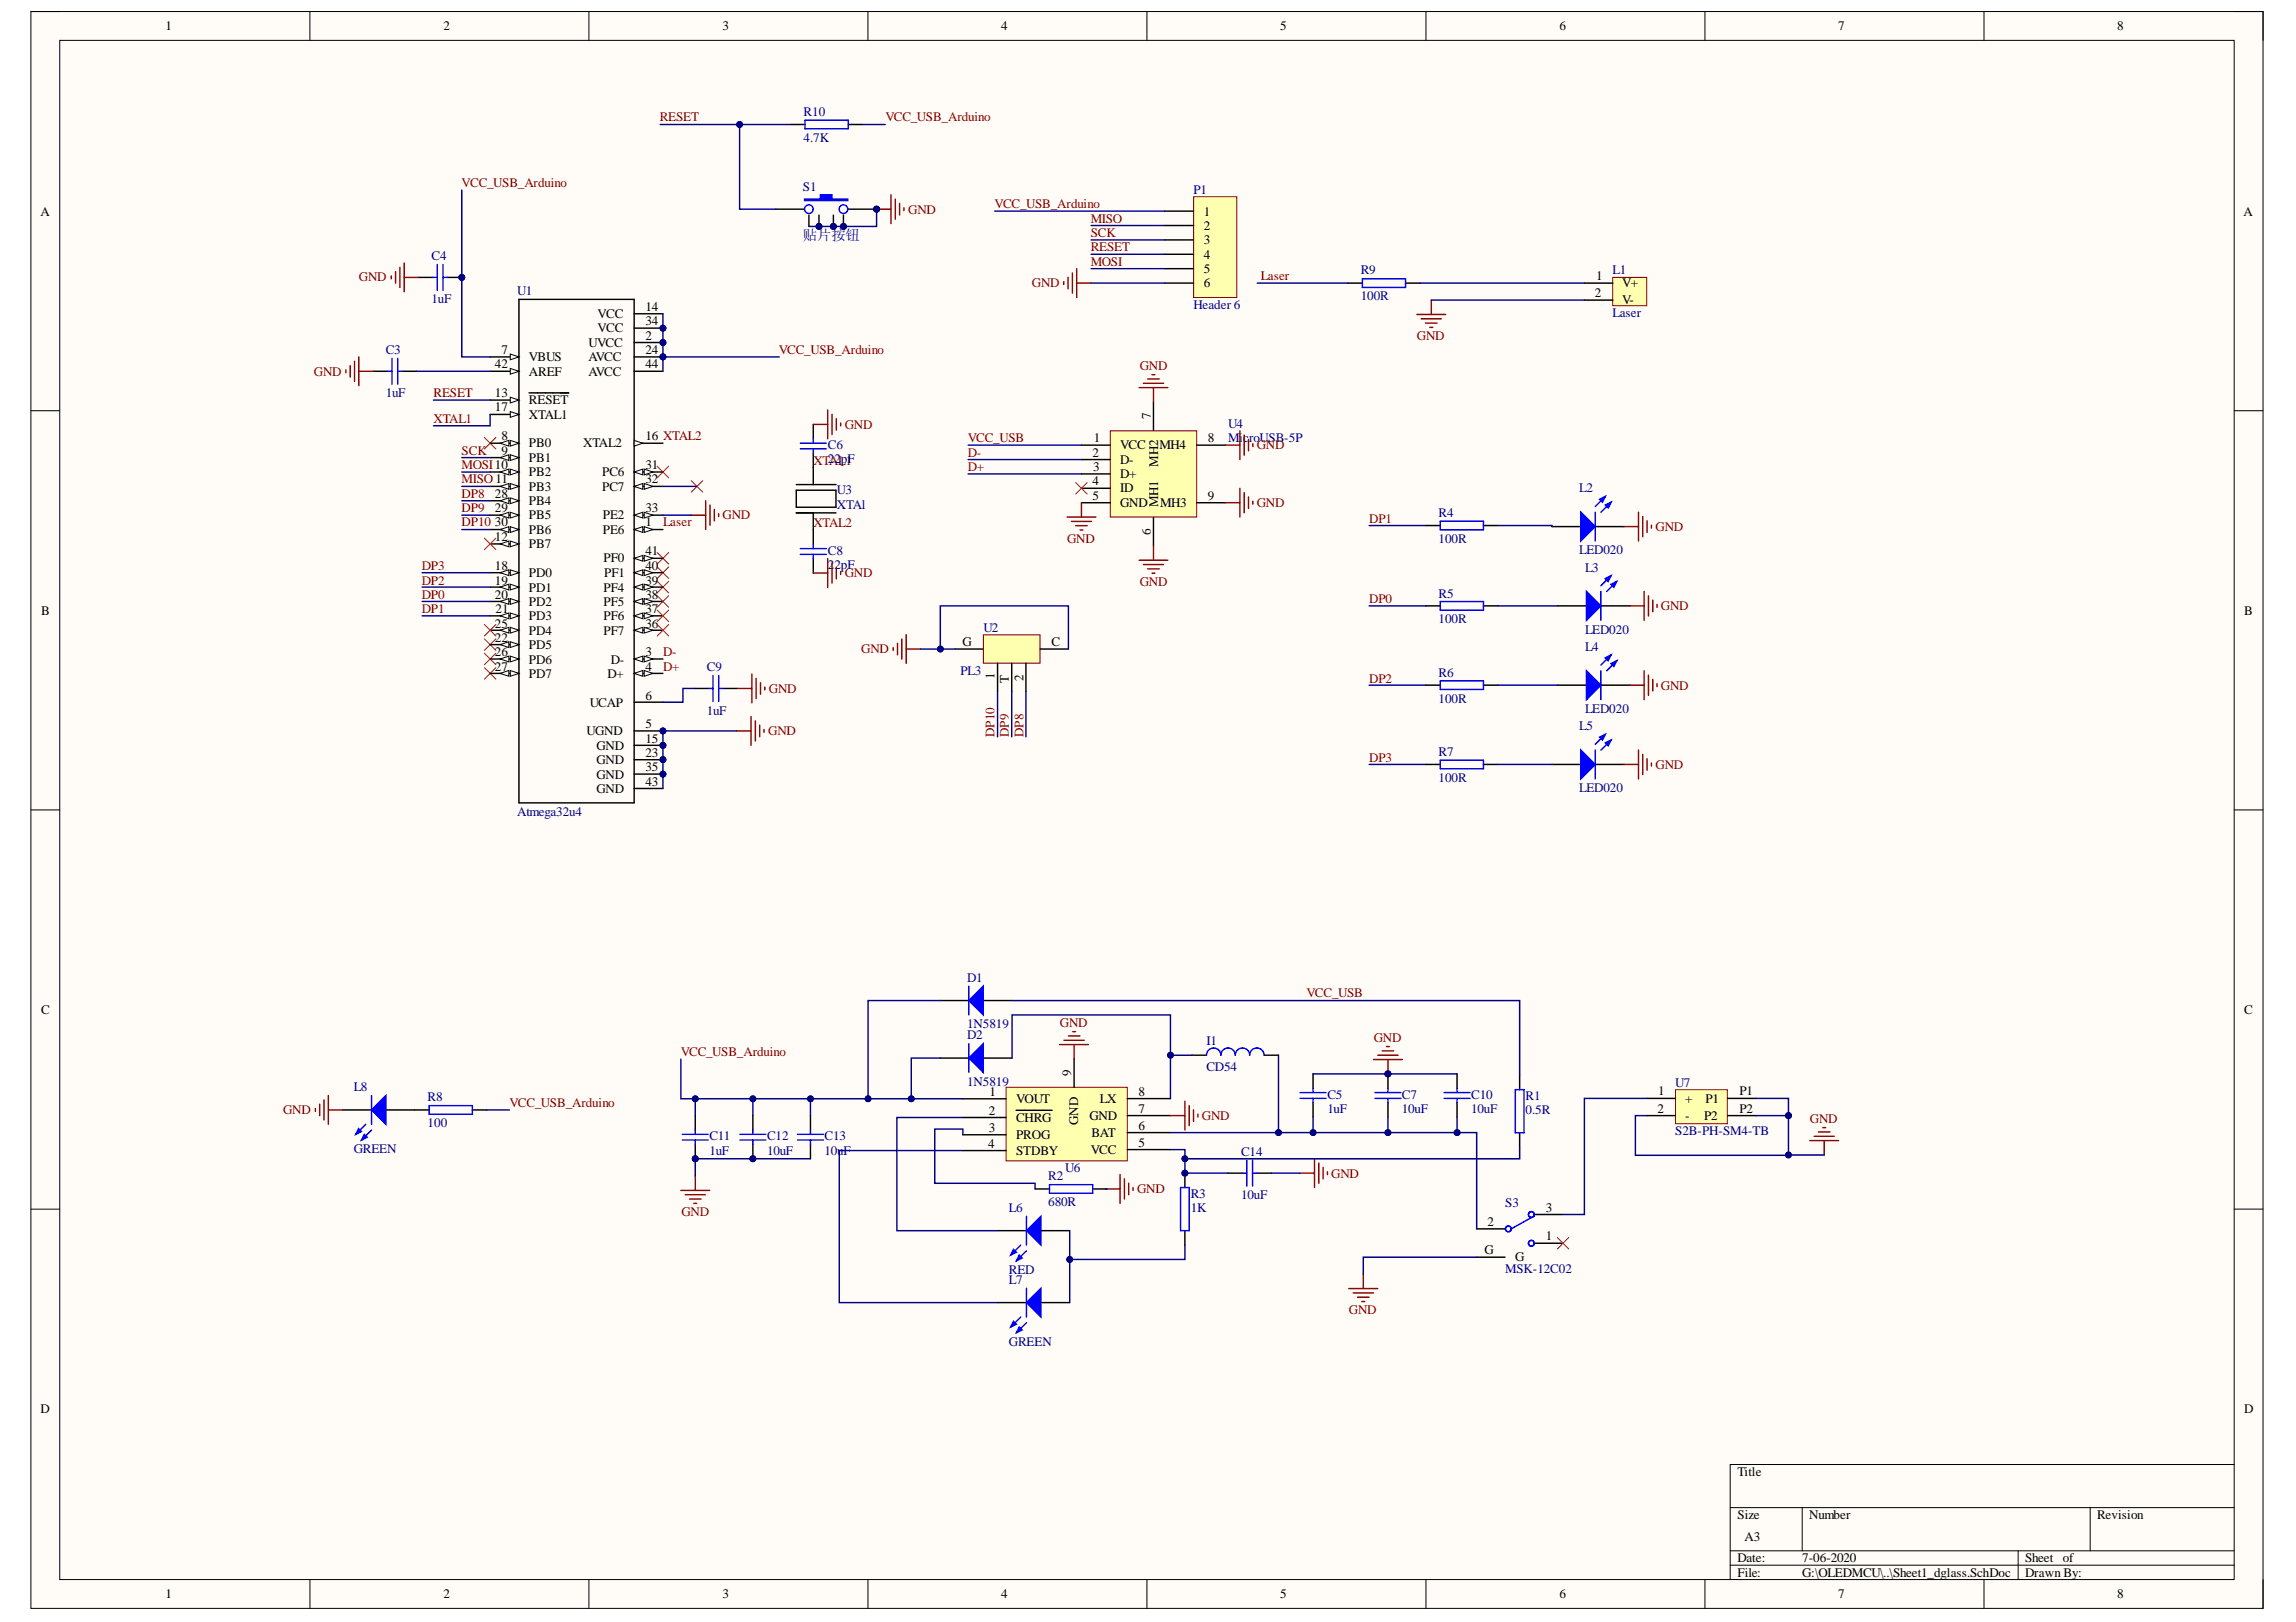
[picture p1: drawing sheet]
<svg xmlns="http://www.w3.org/2000/svg" width="297mm" height="210mm" viewBox="0 0 297 210" stroke-linecap="round" stroke-linejoin="round" font-family="sans-serif">
<defs><g id="words">
<text font-size="1.9" fill="#000080" x="103.9" y="31.1">贴片按钮</text>
<g font-size="1.7">
<text x="21.4" y="3.9">1</text>
<text x="57.4" y="3.9">2</text>
<text x="93.5" y="3.9">3</text>
<text x="129.5" y="3.9">4</text>
<text x="165.6" y="3.9">5</text>
<text x="201.8" y="3.9">6</text>
<text x="237.8" y="3.9">7</text>
<text x="273.9" y="3.9">8</text>
<text x="5.2" y="27.9">A</text>
<text x="155.7" y="27.9">1</text>
<text x="155.7" y="29.7">2</text>
<text x="290.2" y="27.9">A</text>
<text x="155.7" y="31.6">3</text>
<text x="155.7" y="33.5">4</text>
<text x="155.7" y="35.3">5</text>
<text x="77.3" y="41.2">VCC</text>
<text x="83.5" y="40.2">14</text>
<text x="155.7" y="37.2">6</text>
<text x="206.3" y="38.5">2</text>
<text x="206.5" y="36.3">1</text>
<text x="209.9" y="37.2">V+</text>
<text x="209.9" y="39.4">V-</text>
<text x="64" y="47.7">42</text>
<text x="64.9" y="45.8">7</text>
<text x="68.4" y="46.7">VBUS</text>
<text x="76.1" y="46.7">AVCC</text>
<text x="76.1" y="44.9">UVCC</text>
<text x="77.3" y="43">VCC</text>
<text x="83.5" y="47.7">44</text>
<text x="83.5" y="45.8">24</text>
<text x="83.5" y="43.9">2</text>
<text x="83.5" y="42.1">34</text>
<text x="64" y="53.2">17</text>
<text x="64" y="51.4">13</text>
<text x="68.4" y="52.3">RESET</text>
<text x="68.4" y="48.6">AREF</text>
<text x="76.1" y="48.6">AVCC</text>
<text x="64.9" y="58.8">9</text>
<text x="64.9" y="57">8</text>
<text x="68.4" y="59.8">PB1</text>
<text x="68.4" y="57.9">PB0</text>
<text x="68.4" y="54.2">XTAL1</text>
<text x="75.5" y="57.9">XTAL2</text>
<text x="83.5" y="57">16 XTAL2</text>
<text x="141.4" y="59.1">2</text>
<text x="141.5" y="57.2">1</text>
<text x="144.9" y="58.2">VCC</text>
<text x="148.9" y="54.2" transform="rotate(-90 148.9 54.2)">7</text>
<text x="150" y="58.2">MH4</text>
<text x="156.2" y="57.2">8</text>
<text x="64" y="64.4">28</text>
<text x="68.4" y="65.3">PB4</text>
<text x="68.4" y="63.5">PB3</text>
<text x="68.4" y="61.6">PB2</text>
<text x="77.9" y="63.5">PC7</text>
<text x="77.9" y="61.6">PC6</text>
<text x="83.5" y="62.5">32</text>
<text x="83.5" y="60.7">31</text>
<text x="141.4" y="62.8">4</text>
<text x="141.4" y="64.7">5</text>
<text x="141.4" y="60.9">3</text>
<text x="144.9" y="60">D-</text>
<text x="144.9" y="61.9">D+</text>
<text x="144.9" y="63.7">ID</text>
<text x="144.9" y="65.6">GND</text>
<text x="149.8" y="65.7" transform="rotate(-90 149.8 65.7)">MH1</text>
<text x="149.8" y="60.4" transform="rotate(-90 149.8 60.4)">MH2</text>
<text x="150.1" y="65.6">MH3</text>
<text x="156.2" y="64.7">9</text>
<text x="64" y="70">12</text>
<text x="64" y="68.1">30</text>
<text x="64" y="66.3">29</text>
<text x="68.4" y="70.9">PB7</text>
<text x="68.4" y="69.1">PB6</text>
<text x="68.4" y="67.2">PB5</text>
<text x="78" y="69.1">PE6</text>
<text x="78" y="67.2">PE2</text>
<text x="83.5" y="71.8">41</text>
<text x="83.5" y="68.1">1</text>
<text x="83.5" y="66.3">33</text>
<text x="148.9" y="69.2" transform="rotate(-90 148.9 69.2)">6</text>
<text x="64" y="77.5">20</text>
<text x="64" y="75.6">19</text>
<text x="64" y="73.8">18</text>
<text x="68.4" y="76.6">PD1</text>
<text x="68.4" y="74.7">PD0</text>
<text x="78.1" y="76.6">PF4</text>
<text x="78.1" y="72.8">PF0</text>
<text x="78.2" y="74.7">PF1</text>
<text x="83.5" y="77.5">38</text>
<text x="83.5" y="75.6">39</text>
<text x="83.5" y="73.8">40</text>
<text x="5.3" y="79.5">B</text>
<text x="64" y="83.1">22</text>
<text x="64" y="81.2">25</text>
<text x="64.1" y="79.4">21</text>
<text x="68.4" y="82.2">PD4</text>
<text x="68.4" y="80.3">PD3</text>
<text x="68.4" y="78.4">PD2</text>
<text x="78.1" y="82.2">PF7</text>
<text x="78.1" y="80.3">PF6</text>
<text x="78.1" y="78.4">PF5</text>
<text x="83.5" y="81.2">36</text>
<text x="83.5" y="79.4">37</text>
<text x="124.5" y="83.6">G</text>
<text x="136" y="83.6">C</text>
<text x="290.3" y="79.5">B</text>
<text x="64" y="86.8">27</text>
<text x="64" y="84.9">26</text>
<text x="68.4" y="87.7">PD7</text>
<text x="68.4" y="85.9">PD6</text>
<text x="68.4" y="84">PD5</text>
<text x="78.6" y="87.7">D+</text>
<text x="79" y="85.9">D-</text>
<text x="83.5" y="86.8">4</text>
<text x="83.5" y="84.9">3</text>
<text x="128.7" y="87.9" transform="rotate(-90 128.7 87.9)">1</text>
<text x="130.5" y="88.3" transform="rotate(-90 130.5 88.3)">T</text>
<text x="132.4" y="88.1" transform="rotate(-90 132.4 88.1)">2</text>
<text x="75.9" y="95.2">UGND</text>
<text x="76.3" y="91.5">UCAP</text>
<text x="83.5" y="94.2">5</text>
<text x="83.5" y="90.5">6</text>
<text x="77.2" y="100.8">GND</text>
<text x="77.2" y="98.9">GND</text>
<text x="77.2" y="97">GND</text>
<text x="83.5" y="101.7">43</text>
<text x="83.5" y="99.8">35</text>
<text x="83.5" y="98">23</text>
<text x="83.5" y="96.1">15</text>
<text x="77.2" y="102.6">GND</text>
<text x="5.3" y="131.2">C</text>
<text x="290.3" y="131.2">C</text>
<text x="128" y="141.8">1</text>
<text x="131.5" y="142.8">VOUT</text>
<text x="138.6" y="139.2" transform="rotate(-90 138.6 139.2)">9</text>
<text x="142.3" y="142.8">LX</text>
<text x="147.3" y="141.8">8</text>
<text x="214.5" y="141.8">1</text>
<text x="218" y="142.7">+</text>
<text x="220.6" y="142.7">P1</text>
<text x="225" y="141.8">P1</text>
<text x="127.8" y="148.5">4</text>
<text x="127.9" y="144.3">2</text>
<text x="127.9" y="146.5">3</text>
<text x="131.5" y="145.2">CHRG</text>
<text x="131.5" y="147.4">PROG</text>
<text x="131.5" y="149.4">STDBY</text>
<text x="139.5" y="145.6" transform="rotate(-90 139.5 145.6)">GND</text>
<text x="140.9" y="145">GND</text>
<text x="141.1" y="149.4">VCC</text>
<text x="141.2" y="147.2">BAT</text>
<text x="147.3" y="148.4">5</text>
<text x="147.3" y="146.2">6</text>
<text x="147.3" y="144">7</text>
<text x="214.4" y="144">2</text>
<text x="218" y="145">-</text>
<text x="220.5" y="145">P2</text>
<text x="225" y="144">P2</text>
<text x="192.5" y="158.7">2</text>
<text x="200" y="156.8">3</text>
<text x="200" y="160.5">1</text>
<text x="192" y="162.3">G</text>
<text x="196" y="163.2">G</text>
<text x="5.2" y="182.8">D</text>
<text x="290.3" y="182.8">D</text>
<text x="224.8" y="191">Title</text>
<text x="224.8" y="196.6">Size</text>
<text x="234.1" y="196.6">Number</text>
<text x="271.3" y="196.6">Revision</text>
<text x="224.8" y="202.2">Date:</text>
<text x="225.7" y="199.4">A3</text>
<text x="233.1" y="202.2">7-06-2020</text>
<text x="262" y="202.2">Sheet</text>
<text x="266.9" y="202.2">of</text>
<text x="21.4" y="206.8">1</text>
<text x="57.4" y="206.8">2</text>
<text x="93.5" y="206.8">3</text>
<text x="129.5" y="206.8">4</text>
<text x="165.6" y="206.8">5</text>
<text x="201.8" y="206.8">6</text>
<text x="224.8" y="204.1">File:</text>
<text x="233.1" y="204.1">G:\OLEDMCU\..\Sheet1_dglass.SchDoc</text>
<text x="237.8" y="206.8">7</text>
<text x="262" y="204.1">Drawn By:</text>
<text x="273.9" y="206.8">8</text>
</g>
<g font-size="1.7" fill="#800000">
<text x="85.4" y="15.7">RESET</text>
<text x="114.5" y="15.7">VCC_USB_Arduino</text>
<text x="59.7" y="24.3">VCC_USB_Arduino</text>
<text x="117.5" y="27.6">GND</text>
<text x="128.7" y="27">VCC_USB_Arduino</text>
<text x="141.1" y="28.8">MISO</text>
<text x="141.1" y="30.7">SCK</text>
<text x="141.1" y="32.5">RESET</text>
<text x="141.1" y="34.4">MOSI</text>
<text x="46.4" y="36.4">GND</text>
<text x="133.5" y="37.2">GND</text>
<text x="163.1" y="36.3">Laser</text>
<text x="100.8" y="45.8">VCC_USB_Arduino</text>
<text x="147.5" y="47.9">GND</text>
<text x="183.3" y="44">GND</text>
<text x="40.6" y="48.6">GND</text>
<text x="56.1" y="51.4">RESET</text>
<text x="56.1" y="54.8">XTAL1</text>
<text x="59.7" y="58.8">SCK</text>
<text x="109.3" y="55.5">GND</text>
<text x="125.2" y="57.2">VCC_USB</text>
<text x="125.2" y="59.1">D-</text>
<text x="162.6" y="58.2">GND</text>
<text x="59.7" y="60.7">MOSI10</text>
<text x="59.7" y="62.5">MISO 11</text>
<text x="59.7" y="64.4">DP8</text>
<text x="105.2" y="60.2">XT22pF</text>
<text x="107.3" y="60.2">AL1</text>
<text x="125.2" y="60.9">D+</text>
<text x="162.6" y="65.6">GND</text>
<text x="59.7" y="66.3">DP9</text>
<text x="59.7" y="68.1">DP10</text>
<text x="85.8" y="68.1">Laser</text>
<text x="93.5" y="67.2">GND</text>
<text x="105.2" y="68.2">XTAL2</text>
<text x="138.1" y="70.2">GND</text>
<text x="177.1" y="67.6">DP1</text>
<text x="214.2" y="68.7">GND</text>
<text x="54.6" y="73.8">DP3</text>
<text x="54.6" y="75.6">DP2</text>
<text x="54.6" y="77.5">DP0</text>
<text x="109.3" y="74.7">GND</text>
<text x="147.5" y="75.8">GND</text>
<text x="54.6" y="79.4">DP1</text>
<text x="177.1" y="78">DP0</text>
<text x="214.9" y="78.9">GND</text>
<text x="85.8" y="86.8">D+</text>
<text x="85.8" y="84.9">D-</text>
<text x="99.5" y="89.7">GND</text>
<text x="111.4" y="84.5">GND</text>
<text x="177.1" y="88.3">DP2</text>
<text x="214.9" y="89.3">GND</text>
<text x="99.4" y="95.2">GND</text>
<text x="128.7" y="95.3" transform="rotate(-90 128.7 95.3)">DP10</text>
<text x="130.5" y="95.3" transform="rotate(-90 130.5 95.3)">DP9</text>
<text x="132.4" y="95.3" transform="rotate(-90 132.4 95.3)">DP8</text>
<text x="177.1" y="98.6">DP3</text>
<text x="214.2" y="99.5">GND</text>
<text x="169" y="129.1">VCC_USB</text>
<text x="88.1" y="136.7">VCC_USB_Arduino</text>
<text x="137.1" y="133">GND</text>
<text x="177.7" y="134.9">GND</text>
<text x="65.9" y="143.3">VCC_USB_Arduino</text>
<text x="36.6" y="144.2">GND</text>
<text x="155.5" y="145">GND</text>
<text x="234.2" y="145.4">GND</text>
<text x="147.1" y="154.4">GND</text>
<text x="172.2" y="152.4">GND</text>
<text x="88.1" y="157.4">GND</text>
<text x="174.5" y="170.1">GND</text>
</g>
<g font-size="1.7" fill="#000080">
<text x="104" y="15">R10</text>
<text x="104" y="18.3">4.7K</text>
<text x="103.9" y="24.7">S1</text>
<text x="154.4" y="25.1">P1</text>
<text x="55.8" y="33.6">C4</text>
<text x="176" y="35.5">R9</text>
<text x="208.6" y="35.5">L1</text>
<text x="55.8" y="39.2">1uF</text>
<text x="66.9" y="38.2">U1</text>
<text x="154.4" y="40">Header 6</text>
<text x="176" y="38.9">100R</text>
<text x="208.6" y="41.1">Laser</text>
<text x="49.9" y="45.8">C3</text>
<text x="49.9" y="51.4">1uF</text>
<text x="107.1" y="58.1">C6</text>
<text x="158.9" y="55.4">U4</text>
<text x="158.9" y="57.2">Mi</text>
<text x="160.8" y="57.2">croUSB-5P</text>
<text x="108.3" y="64">U3</text>
<text x="108.3" y="65.8">XTAl</text>
<text x="204.3" y="63.6">L2</text>
<text x="107.1" y="71.8">C8</text>
<text x="186.1" y="66.9">R4</text>
<text x="186.1" y="70.2">100R</text>
<text x="204.3" y="71.7">LED020</text>
<text x="107.1" y="73.6">22pF</text>
<text x="186.1" y="77.3">R5</text>
<text x="205.1" y="74">L3</text>
<text x="127.2" y="81.8">U2</text>
<text x="186.1" y="80.6">100R</text>
<text x="205.1" y="82">LED020</text>
<text x="91.4" y="86.9">C9</text>
<text x="124.3" y="87.3">PL3</text>
<text x="186.1" y="87.6">R6</text>
<text x="205.1" y="84.2">L4</text>
<text x="91.4" y="92.5">1uF</text>
<text x="186.1" y="90.9">100R</text>
<text x="204.3" y="94.5">L5</text>
<text x="205.1" y="92.2">LED020</text>
<text x="186.1" y="97.8">R7</text>
<text x="186.1" y="101.2">100R</text>
<text x="66.9" y="105.6">Atmega32u4</text>
<text x="204.3" y="102.4">LED020</text>
<text x="125.1" y="127">D1</text>
<text x="125.1" y="134.5">D2</text>
<text x="125.1" y="133">1N5819</text>
<text x="156.1" y="135.2">I1</text>
<text x="45.8" y="141.2">L8</text>
<text x="55.3" y="142.5">R8</text>
<text x="125.1" y="140.5">1N5819</text>
<text x="156.1" y="138.6">CD54</text>
<text x="171.7" y="142.2">C5</text>
<text x="181.4" y="142.2">C7</text>
<text x="190.3" y="142.2">C10</text>
<text x="197.4" y="142.3">R1</text>
<text x="216.7" y="140.7">U7</text>
<text x="45.8" y="149.2">GREEN</text>
<text x="55.3" y="145.9">100</text>
<text x="91.8" y="147.5">C11</text>
<text x="91.8" y="149.4">1uF</text>
<text x="99.2" y="147.5">C12</text>
<text x="99.2" y="149.4">10uF</text>
<text x="106.7" y="147.5">C13</text>
<text x="106.7" y="149.4">10uF</text>
<text x="160.6" y="149.6">C14</text>
<text x="171.7" y="144">1uF</text>
<text x="181.4" y="144">10uF</text>
<text x="190.3" y="144">10uF</text>
<text x="197.4" y="144.2">0.5R</text>
<text x="216.7" y="146.9">S2B-PH-SM4-TB</text>
<text x="135.6" y="152.7">R2</text>
<text x="137.8" y="151.6">U6</text>
<text x="154" y="155">R3</text>
<text x="160.6" y="155.2">10uF</text>
<text x="130.5" y="156.9">L6</text>
<text x="135.6" y="156.1">680R</text>
<text x="154" y="156.9">1K</text>
<text x="194.7" y="156.2">S3</text>
<text x="130.5" y="164.8">RED</text>
<text x="130.5" y="166.2">L7</text>
<text x="194.7" y="164.7">MSK-12C02</text>
<text x="130.5" y="174.1">GREEN</text>
</g>
</g></defs>
<path d="M4 1.5h288.8v206.6h-288.8z" fill-rule="evenodd" fill="#fffcf8"/>
<path d="M4 1.5h288.8v206.6h-288.8z" fill="none" stroke="#000" stroke-width=".13"/>
<path d="M7.7 5.2h281.3v199.2h-281.3z" fill-rule="evenodd" fill="#fffcf8"/>
<g fill="none" stroke="#000" stroke-width=".13">
<path d="M4 1.5h3.7M7.7 5.2h281.3v199.2h-281.3zM40.1 1.5v3.7M76.2 1.5v3.7M112.3 1.5v3.7M148.4 1.5v3.7M184.5 1.5v3.7M220.6 1.5v3.7M256.7 1.5v3.7M289 1.5h3.8v3.7M4 53.2h3.7M289 53.2h3.8"/>
<path d="M4 104.8h3.7M289 104.8h3.8M4 156.5h3.7M289 156.5h3.8M223.8 195.1h65.2M233.2 195.1v5.6M270.4 195.1v5.6M289 189.5h-65.2v14.9M40.1 204.4v3.7M76.2 204.4v3.7M112.3 204.4v3.7M148.4 204.4v3.7"/>
<path d="M184.5 204.4v3.7M220.6 204.4v3.7M223.8 200.7h65.2M223.8 202.6h65.2M256.7 204.4v3.7M261.1 200.7v3.7M292.8 204.4v3.7"/>
</g>
<g fill="none" stroke="#800000" stroke-width=".18">
<path d="M105.2 54.9h1.9M107.1 53.1v3.7M107.6 53.6v2.6M108.2 54.2v1.5M108.8 54.7v.4M89.4 66.7h1.9M91.3 64.8v3.7M91.9 65.4v2.6M92.4 65.9v1.5M93 66.5v.4M105.2 74.2h1.9M107.1 72.3v3.7"/>
<path d="M107.6 72.9v2.6M108.2 73.4v1.5M108.8 74v.3M95.3 94.6h1.9M95.4 89.1h1.9M97.2 92.7v3.8M97.3 87.2v3.8M97.7 93.3v2.6M97.8 87.8v2.6M98.3 93.8v1.5M98.4 88.3v1.5M98.8 94.4v.4"/>
<path d="M98.9 88.9v.4"/>
</g>
<path d="M105.2 54.9v1.9M105.2 58.6v4.1M103 63.4h5.2v2.2h-5.2zM103 66.4h5.2M103 62.7h5.2M105.2 66.4v4M105.2 72.3v1.9M89.8 89.1h1.9M93.5 89.1h1.9" fill="none" stroke="#000" stroke-width=".18"/>
<path d="M103.5 58.1h3.4M103.5 57.3h3.4M105.2 56.8v.5M105.2 58.1v.5M103.5 71.7h3.4M103.5 71h3.4M105.2 70.4v.6M105.2 71.7v.6M91.7 89.1h.5M92.2 87.4v3.4M93 89.1h.5M93 87.4v3.4" fill="none" stroke="#00f" stroke-width=".18"/>
<g fill="none" stroke="#f00" stroke-width=".13">
<path d="M62.7 56.6l1.5 1.5M64.2 56.6l-1.5 1.5M85 75.2l1.5 1.5M85 73.4l1.5 1.5M85 71.5l1.5 1.5M85 60.3l1.5 1.5M86.5 75.2l-1.5 1.5M86.5 73.4l-1.5 1.5M86.5 71.5l-1.5 1.5M86.5 60.3l-1.5 1.5M62.7 82.7l1.5 1.5M62.7 84.5l1.5 1.5"/>
<path d="M62.7 86.4l1.5 1.5M64.2 82.7l-1.5 1.5M64.2 84.5l-1.5 1.5M64.2 86.4l-1.5 1.5"/>
</g>
<circle cx="85.8" cy="100.2" r=".37" fill="#000080"/>
<circle cx="85.8" cy="100.2" r=".37" fill="none" stroke="#000080" stroke-width=".13"/>
<circle cx="85.8" cy="98.3" r=".37" fill="#000080"/>
<circle cx="85.8" cy="98.3" r=".37" fill="none" stroke="#000080" stroke-width=".13"/>
<circle cx="85.8" cy="96.5" r=".37" fill="#000080"/>
<circle cx="85.8" cy="96.5" r=".37" fill="none" stroke="#000080" stroke-width=".13"/>
<circle cx="85.8" cy="94.6" r=".37" fill="#000080"/>
<circle cx="85.8" cy="94.6" r=".37" fill="none" stroke="#000080" stroke-width=".13"/>
<circle cx="85.8" cy="46.2" r=".37" fill="#000080"/>
<circle cx="85.8" cy="46.2" r=".37" fill="none" stroke="#000080" stroke-width=".13"/>
<circle cx="85.8" cy="44.3" r=".37" fill="#000080"/>
<circle cx="85.8" cy="44.3" r=".37" fill="none" stroke="#000080" stroke-width=".13"/>
<circle cx="85.8" cy="42.5" r=".37" fill="#000080"/>
<circle cx="85.8" cy="42.5" r=".37" fill="none" stroke="#000080" stroke-width=".13"/>
<path d="M67.1 38.7h14.9v65.2h-14.9zM82 102h3.8M82 100.2h3.8" fill="none" stroke="#000" stroke-width=".18"/>
<circle cx="85.8" cy="100.2" r=".37" fill="#000080"/>
<circle cx="85.8" cy="100.2" r=".37" fill="none" stroke="#000080" stroke-width=".13"/>
<path d="M82 98.3h3.8" fill="none" stroke="#000" stroke-width=".18"/>
<circle cx="85.8" cy="98.3" r=".37" fill="#000080"/>
<circle cx="85.8" cy="98.3" r=".37" fill="none" stroke="#000080" stroke-width=".13"/>
<path d="M82 96.5h3.8" fill="none" stroke="#000" stroke-width=".18"/>
<circle cx="85.8" cy="96.5" r=".37" fill="#000080"/>
<circle cx="85.8" cy="96.5" r=".37" fill="none" stroke="#000080" stroke-width=".13"/>
<path d="M82 94.6h3.8" fill="none" stroke="#000" stroke-width=".18"/>
<circle cx="85.8" cy="94.6" r=".37" fill="#000080"/>
<circle cx="85.8" cy="94.6" r=".37" fill="none" stroke="#000080" stroke-width=".13"/>
<path d="M82 90.9h3.8M82 87.1h3.8" fill="none" stroke="#000" stroke-width=".18"/>
<path d="M82 87.1l1.2-.3v.7z" fill="#f8fcff"/>
<path d="M82 87.1l1.2-.3v.7z" fill="none" stroke="#000" stroke-width=".13"/>
<path d="M83.3 86.8l1.2 .3-1.2 .4z" fill="#f8fcff"/>
<path d="M83.3 86.8l1.2 .3-1.2 .4z" fill="none" stroke="#000" stroke-width=".13"/>
<path d="M82 85.3h3.8" fill="none" stroke="#000" stroke-width=".18"/>
<path d="M82 85.3l1.2-.4v.8z" fill="#f8fcff"/>
<path d="M82 85.3l1.2-.4v.8z" fill="none" stroke="#000" stroke-width=".13"/>
<path d="M83.3 84.9l1.2 .4-1.2 .4z" fill="#f8fcff"/>
<path d="M83.3 84.9l1.2 .4-1.2 .4z" fill="none" stroke="#000" stroke-width=".13"/>
<path d="M82 81.6h3.8" fill="none" stroke="#000" stroke-width=".18"/>
<path d="M82 81.6l1.2-.4v.7z" fill="#f8fcff"/>
<path d="M82 81.6l1.2-.4v.7z" fill="none" stroke="#000" stroke-width=".13"/>
<path d="M83.3 81.2l1.2 .4-1.2 .3z" fill="#f8fcff"/>
<path d="M83.3 81.2l1.2 .4-1.2 .3z" fill="none" stroke="#000" stroke-width=".13"/>
<path d="M82 79.7h3.8" fill="none" stroke="#000" stroke-width=".18"/>
<path d="M82 79.7l1.2-.4v.8z" fill="#f8fcff"/>
<path d="M82 79.7l1.2-.4v.8z" fill="none" stroke="#000" stroke-width=".13"/>
<path d="M83.3 79.3l1.2 .4-1.2 .4z" fill="#f8fcff"/>
<path d="M83.3 79.3l1.2 .4-1.2 .4z" fill="none" stroke="#000" stroke-width=".13"/>
<path d="M82 77.8h3.8" fill="none" stroke="#000" stroke-width=".18"/>
<path d="M82 77.8l1.2-.3v.7z" fill="#f8fcff"/>
<path d="M82 77.8l1.2-.3v.7z" fill="none" stroke="#000" stroke-width=".13"/>
<path d="M83.3 77.5l1.2 .3-1.2 .4z" fill="#f8fcff"/>
<path d="M83.3 77.5l1.2 .3-1.2 .4z" fill="none" stroke="#000" stroke-width=".13"/>
<path d="M82 76h3.8" fill="none" stroke="#000" stroke-width=".18"/>
<path d="M82 76l1.2-.4v.7z" fill="#f8fcff"/>
<path d="M82 76l1.2-.4v.7z" fill="none" stroke="#000" stroke-width=".13"/>
<path d="M83.3 75.6l1.2 .4-1.2 .3z" fill="#f8fcff"/>
<path d="M83.3 75.6l1.2 .4-1.2 .3z" fill="none" stroke="#000" stroke-width=".13"/>
<path d="M82 74.1h3.8" fill="none" stroke="#000" stroke-width=".18"/>
<path d="M82 74.1l1.2-.4v.8z" fill="#f8fcff"/>
<path d="M82 74.1l1.2-.4v.8z" fill="none" stroke="#000" stroke-width=".13"/>
<path d="M83.3 73.7l1.2 .4-1.2 .4z" fill="#f8fcff"/>
<path d="M83.3 73.7l1.2 .4-1.2 .4z" fill="none" stroke="#000" stroke-width=".13"/>
<path d="M82 72.3h3.8" fill="none" stroke="#000" stroke-width=".18"/>
<path d="M82 72.3l1.2-.4v.7z" fill="#f8fcff"/>
<path d="M82 72.3l1.2-.4v.7z" fill="none" stroke="#000" stroke-width=".13"/>
<path d="M83.3 71.9l1.2 .4-1.2 .3z" fill="#f8fcff"/>
<path d="M83.3 71.9l1.2 .4-1.2 .3z" fill="none" stroke="#000" stroke-width=".13"/>
<path d="M82 68.5h3.8" fill="none" stroke="#000" stroke-width=".18"/>
<path d="M82 68.5l1.2-.3v.7z" fill="#f8fcff"/>
<path d="M82 68.5l1.2-.3v.7z" fill="none" stroke="#000" stroke-width=".13"/>
<path d="M83.3 68.2l1.2 .3-1.2 .4z" fill="#f8fcff"/>
<path d="M83.3 68.2l1.2 .3-1.2 .4z" fill="none" stroke="#000" stroke-width=".13"/>
<path d="M82 66.7h3.8" fill="none" stroke="#000" stroke-width=".18"/>
<path d="M82 66.7l1.2-.4v.7z" fill="#f8fcff"/>
<path d="M82 66.7l1.2-.4v.7z" fill="none" stroke="#000" stroke-width=".13"/>
<path d="M83.3 66.3l1.2 .4-1.2 .3z" fill="#f8fcff"/>
<path d="M83.3 66.3l1.2 .4-1.2 .3z" fill="none" stroke="#000" stroke-width=".13"/>
<path d="M82 62.9h3.8" fill="none" stroke="#000" stroke-width=".18"/>
<path d="M82 62.9l1.2-.3v.7z" fill="#f8fcff"/>
<path d="M82 62.9l1.2-.3v.7z" fill="none" stroke="#000" stroke-width=".13"/>
<path d="M83.3 62.6l1.2 .3-1.2 .4z" fill="#f8fcff"/>
<path d="M83.3 62.6l1.2 .3-1.2 .4z" fill="none" stroke="#000" stroke-width=".13"/>
<path d="M82 61.1h3.8" fill="none" stroke="#000" stroke-width=".18"/>
<path d="M82 61.1l1.2-.4v.8z" fill="#f8fcff"/>
<path d="M82 61.1l1.2-.4v.8z" fill="none" stroke="#000" stroke-width=".13"/>
<path d="M83.3 60.7l1.2 .4-1.2 .4z" fill="#f8fcff"/>
<path d="M83.3 60.7l1.2 .4-1.2 .4z" fill="none" stroke="#000" stroke-width=".13"/>
<path d="M82 57.4h3.8" fill="none" stroke="#000" stroke-width=".18"/>
<path d="M82 57l1.2 .4-1.2 .3z" fill="#f8fcff"/>
<path d="M82 57l1.2 .4-1.2 .3z" fill="none" stroke="#000" stroke-width=".13"/>
<path d="M82 48h3.8M82 46.2h3.8" fill="none" stroke="#000" stroke-width=".18"/>
<circle cx="85.8" cy="46.2" r=".37" fill="#000080"/>
<circle cx="85.8" cy="46.2" r=".37" fill="none" stroke="#000080" stroke-width=".13"/>
<path d="M82 44.3h3.8" fill="none" stroke="#000" stroke-width=".18"/>
<circle cx="85.8" cy="44.3" r=".37" fill="#000080"/>
<circle cx="85.8" cy="44.3" r=".37" fill="none" stroke="#000080" stroke-width=".13"/>
<path d="M82 42.5h3.8" fill="none" stroke="#000" stroke-width=".18"/>
<circle cx="85.8" cy="42.5" r=".37" fill="#000080"/>
<circle cx="85.8" cy="42.5" r=".37" fill="none" stroke="#000080" stroke-width=".13"/>
<path d="M82 40.6h3.8M63.4 87.1h3.7" fill="none" stroke="#000" stroke-width=".18"/>
<path d="M66 86.8l1.1 .3-1.1 .4z" fill="#f8fcff"/>
<path d="M66 86.8l1.1 .3-1.1 .4z" fill="none" stroke="#000" stroke-width=".13"/>
<path d="M64.7 87.1l1.1-.3v.7z" fill="#f8fcff"/>
<path d="M64.7 87.1l1.1-.3v.7z" fill="none" stroke="#000" stroke-width=".13"/>
<path d="M63.4 85.3h3.7" fill="none" stroke="#000" stroke-width=".18"/>
<path d="M66 84.9l1.1 .4-1.1 .4z" fill="#f8fcff"/>
<path d="M66 84.9l1.1 .4-1.1 .4z" fill="none" stroke="#000" stroke-width=".13"/>
<path d="M64.7 85.3l1.1-.4v.8z" fill="#f8fcff"/>
<path d="M64.7 85.3l1.1-.4v.8z" fill="none" stroke="#000" stroke-width=".13"/>
<path d="M63.4 83.4h3.7" fill="none" stroke="#000" stroke-width=".18"/>
<path d="M66 83.1l1.1 .3-1.1 .4z" fill="#f8fcff"/>
<path d="M66 83.1l1.1 .3-1.1 .4z" fill="none" stroke="#000" stroke-width=".13"/>
<path d="M64.7 83.4l1.1-.3v.7z" fill="#f8fcff"/>
<path d="M64.7 83.4l1.1-.3v.7z" fill="none" stroke="#000" stroke-width=".13"/>
<path d="M63.4 81.6h3.7" fill="none" stroke="#000" stroke-width=".18"/>
<path d="M66 81.2l1.1 .4-1.1 .3z" fill="#f8fcff"/>
<path d="M66 81.2l1.1 .4-1.1 .3z" fill="none" stroke="#000" stroke-width=".13"/>
<path d="M64.7 81.6l1.1-.4v.7z" fill="#f8fcff"/>
<path d="M64.7 81.6l1.1-.4v.7z" fill="none" stroke="#000" stroke-width=".13"/>
<path d="M63.4 79.7h3.7" fill="none" stroke="#000" stroke-width=".18"/>
<path d="M66 79.3l1.1 .4-1.1 .4z" fill="#f8fcff"/>
<path d="M66 79.3l1.1 .4-1.1 .4z" fill="none" stroke="#000" stroke-width=".13"/>
<path d="M64.7 79.7l1.1-.4v.8z" fill="#f8fcff"/>
<path d="M64.7 79.7l1.1-.4v.8z" fill="none" stroke="#000" stroke-width=".13"/>
<path d="M63.4 77.8h3.7" fill="none" stroke="#000" stroke-width=".18"/>
<path d="M66 77.5l1.1 .3-1.1 .4z" fill="#f8fcff"/>
<path d="M66 77.5l1.1 .3-1.1 .4z" fill="none" stroke="#000" stroke-width=".13"/>
<path d="M64.7 77.8l1.1-.3v.7z" fill="#f8fcff"/>
<path d="M64.7 77.8l1.1-.3v.7z" fill="none" stroke="#000" stroke-width=".13"/>
<path d="M63.4 76h3.7" fill="none" stroke="#000" stroke-width=".18"/>
<path d="M66 75.6l1.1 .4-1.1 .3z" fill="#f8fcff"/>
<path d="M66 75.6l1.1 .4-1.1 .3z" fill="none" stroke="#000" stroke-width=".13"/>
<path d="M64.7 76l1.1-.4v.7z" fill="#f8fcff"/>
<path d="M64.7 76l1.1-.4v.7z" fill="none" stroke="#000" stroke-width=".13"/>
<path d="M63.4 74.1h3.7" fill="none" stroke="#000" stroke-width=".18"/>
<path d="M66 73.7l1.1 .4-1.1 .4z" fill="#f8fcff"/>
<path d="M66 73.7l1.1 .4-1.1 .4z" fill="none" stroke="#000" stroke-width=".13"/>
<path d="M64.7 74.1l1.1-.4v.8z" fill="#f8fcff"/>
<path d="M64.7 74.1l1.1-.4v.8z" fill="none" stroke="#000" stroke-width=".13"/>
<path d="M63.4 70.4h3.7" fill="none" stroke="#000" stroke-width=".18"/>
<path d="M66 70l1.1 .4-1.1 .4z" fill="#f8fcff"/>
<path d="M66 70l1.1 .4-1.1 .4z" fill="none" stroke="#000" stroke-width=".13"/>
<path d="M64.7 70.4l1.1-.4v.8z" fill="#f8fcff"/>
<path d="M64.7 70.4l1.1-.4v.8z" fill="none" stroke="#000" stroke-width=".13"/>
<path d="M63.4 68.5h3.7" fill="none" stroke="#000" stroke-width=".18"/>
<path d="M66 68.2l1.1 .3-1.1 .4z" fill="#f8fcff"/>
<path d="M66 68.2l1.1 .3-1.1 .4z" fill="none" stroke="#000" stroke-width=".13"/>
<path d="M64.7 68.5l1.1-.3v.7z" fill="#f8fcff"/>
<path d="M64.7 68.5l1.1-.3v.7z" fill="none" stroke="#000" stroke-width=".13"/>
<path d="M63.4 66.7h3.7" fill="none" stroke="#000" stroke-width=".18"/>
<path d="M66 66.3l1.1 .4-1.1 .3z" fill="#f8fcff"/>
<path d="M66 66.3l1.1 .4-1.1 .3z" fill="none" stroke="#000" stroke-width=".13"/>
<path d="M64.7 66.7l1.1-.4v.7z" fill="#f8fcff"/>
<path d="M64.7 66.7l1.1-.4v.7z" fill="none" stroke="#000" stroke-width=".13"/>
<path d="M63.4 64.8h3.7" fill="none" stroke="#000" stroke-width=".18"/>
<path d="M66 64.4l1.1 .4-1.1 .4z" fill="#f8fcff"/>
<path d="M66 64.4l1.1 .4-1.1 .4z" fill="none" stroke="#000" stroke-width=".13"/>
<path d="M64.7 64.8l1.1-.4v.8z" fill="#f8fcff"/>
<path d="M64.7 64.8l1.1-.4v.8z" fill="none" stroke="#000" stroke-width=".13"/>
<path d="M63.4 62.9h3.7" fill="none" stroke="#000" stroke-width=".18"/>
<path d="M66 62.6l1.1 .3-1.1 .4z" fill="#f8fcff"/>
<path d="M66 62.6l1.1 .3-1.1 .4z" fill="none" stroke="#000" stroke-width=".13"/>
<path d="M64.7 62.9l1.1-.3v.7z" fill="#f8fcff"/>
<path d="M64.7 62.9l1.1-.3v.7z" fill="none" stroke="#000" stroke-width=".13"/>
<path d="M63.4 61.1h3.7" fill="none" stroke="#000" stroke-width=".18"/>
<path d="M66 60.7l1.1 .4-1.1 .4z" fill="#f8fcff"/>
<path d="M66 60.7l1.1 .4-1.1 .4z" fill="none" stroke="#000" stroke-width=".13"/>
<path d="M64.7 61.1l1.1-.4v.8z" fill="#f8fcff"/>
<path d="M64.7 61.1l1.1-.4v.8z" fill="none" stroke="#000" stroke-width=".13"/>
<path d="M63.4 59.2h3.7" fill="none" stroke="#000" stroke-width=".18"/>
<path d="M66 58.8l1.1 .4-1.1 .4z" fill="#f8fcff"/>
<path d="M66 58.8l1.1 .4-1.1 .4z" fill="none" stroke="#000" stroke-width=".13"/>
<path d="M64.7 59.2l1.1-.4v.8z" fill="#f8fcff"/>
<path d="M64.7 59.2l1.1-.4v.8z" fill="none" stroke="#000" stroke-width=".13"/>
<path d="M63.4 57.4h3.7" fill="none" stroke="#000" stroke-width=".18"/>
<path d="M66 57l1.1 .4-1.1 .3z" fill="#f8fcff"/>
<path d="M66 57l1.1 .4-1.1 .3z" fill="none" stroke="#000" stroke-width=".13"/>
<path d="M64.7 57.4l1.1-.4v.7z" fill="#f8fcff"/>
<path d="M64.7 57.4l1.1-.4v.7z" fill="none" stroke="#000" stroke-width=".13"/>
<path d="M63.4 53.6h3.7" fill="none" stroke="#000" stroke-width=".18"/>
<path d="M66 53.3l1.1 .3-1.1 .4z" fill="#f8fcff"/>
<path d="M66 53.3l1.1 .3-1.1 .4z" fill="none" stroke="#000" stroke-width=".13"/>
<path d="M63.4 51.8h3.7" fill="none" stroke="#000" stroke-width=".18"/>
<path d="M66 51.4l1.1 .4-1.1 .3z" fill="#f8fcff"/>
<path d="M66 51.4l1.1 .4-1.1 .3z" fill="none" stroke="#000" stroke-width=".13"/>
<path d="M63.4 48h3.7M68.4 50.8h5.2" fill="none" stroke="#000" stroke-width=".18"/>
<path d="M66 47.7l1.1 .3-1.1 .4z" fill="#f8fcff"/>
<path d="M66 47.7l1.1 .3-1.1 .4z" fill="none" stroke="#000" stroke-width=".13"/>
<path d="M63.4 46.2h3.7" fill="none" stroke="#000" stroke-width=".18"/>
<path d="M66 45.8l1.1 .4-1.1 .4z" fill="#f8fcff"/>
<path d="M66 45.8l1.1 .4-1.1 .4z" fill="none" stroke="#000" stroke-width=".13"/>
<path d="M48.3 48h1.8M52 48h1.9" fill="none" stroke="#000" stroke-width=".18"/>
<path d="M50.1 48h.6M50.7 46.4v3.3M51.5 48h.5M51.5 46.4v3.3" fill="none" stroke="#00f" stroke-width=".18"/>
<path d="M44.7 47.9v.3M45.3 47.3v1.5M45.9 46.7v2.7M46.4 46.2v3.7M46.4 48h1.9" fill="none" stroke="#800000" stroke-width=".18"/>
<path d="M62.7 69.6l1.5 1.5M64.2 69.6l-1.5 1.5M89.4 62.2l1.5 1.5M90.9 62.2l-1.5 1.5M62.7 80.8l1.5 1.5M64.2 80.8l-1.5 1.5" fill="none" stroke="#f00" stroke-width=".13"/>
<path d="M154.4 25.5h5.6v13h-5.6z" fill-rule="evenodd" fill="#ffffb0"/>
<path d="M154.4 25.5h5.6v13h-5.6z" fill="none" stroke="#800000" stroke-width=".13"/>
<path d="M150.7 27.3h3.7M150.7 29.2h3.7M150.7 31h3.7M150.7 32.9h3.7M150.7 34.8h3.7M150.7 36.6h3.7" fill="none" stroke="#000" stroke-width=".18"/>
<path d="M137.6 36.4v.4M138.2 35.9v1.5M138.7 35.3v2.6M139.3 34.8v3.7M139.3 36.6h1.9" fill="none" stroke="#800000" stroke-width=".18"/>
<path d="M143.6 55.7h11.2v11.2h-11.2z" fill-rule="evenodd" fill="#ffffb0"/>
<path d="M143.6 55.7h11.2v11.2h-11.2z" fill="none" stroke="#800000" stroke-width=".13"/>
<path d="M139.9 57.6h3.7M139.9 59.5h3.7M149.2 52v3.7M154.8 57.6h3.7M139.9 61.3h3.7M139.9 63.2h3.7M139.9 65.1h3.7M149.2 67v3.6M154.8 65.1h3.7M123.6 84h3.6" fill="none" stroke="#000" stroke-width=".18"/>
<g fill="none" stroke="#800000" stroke-width=".18">
<path d="M147.4 50.2h3.7M147.9 49.6h2.6M148.5 49h1.5M149 48.5h.4M149.2 50.2v1.8M158.5 57.6h1.9M160.4 55.7v3.8M161 56.3v2.6M161.5 56.9v1.5M162.1 57.4v.4M138 66.9h3.8M138.6 67.5h2.6"/>
<path d="M139.2 68h1.5M139.7 68.6h.4M139.9 65.1v1.8M147.4 72.5h3.7M147.9 73.1h2.6M148.5 73.6h1.5M149 74.2h.4M149.2 70.6v1.9M158.5 65.1h1.9M160.4 63.2v3.7M161 63.8v2.6M161.5 64.3v1.5"/>
<path d="M162.1 64.9v.3"/>
</g>
<path d="M139.2 62.4l1.5 1.5M140.7 62.4l-1.5 1.5" fill="none" stroke="#f00" stroke-width=".13"/>
<path d="M127.2 82.2h7.4v3.6h-7.4z" fill-rule="evenodd" fill="#ffffb0"/>
<path d="M127.2 82.2h7.4v3.6h-7.4z" fill="none" stroke="#800000" stroke-width=".13"/>
<path d="M129.1 85.8v3.7M130.9 85.8v3.7M132.7 85.8v3.7M134.6 84h3.6" fill="none" stroke="#000" stroke-width=".18"/>
<path d="M115.6 83.8v.4M116.1 83.2v1.5M116.7 82.7v2.6M117.2 82.1v3.8M117.2 84h1.9" fill="none" stroke="#800000" stroke-width=".18"/>
<circle cx="59.7" cy="35.9" r=".37" fill="#000080"/>
<circle cx="59.7" cy="35.9" r=".37" fill="none" stroke="#000080" stroke-width=".13"/>
<path d="M54.2 35.9h1.8M57.9 35.9h1.8" fill="none" stroke="#000" stroke-width=".18"/>
<circle cx="59.7" cy="35.9" r=".37" fill="#000080"/>
<circle cx="59.7" cy="35.9" r=".37" fill="none" stroke="#000080" stroke-width=".13"/>
<path d="M56 35.9h.6M56.6 34.2v3.4M57.3 35.9h.6M57.3 34.2v3.4" fill="none" stroke="#00f" stroke-width=".18"/>
<path d="M50.6 35.7v.4M51.2 35.2v1.4M51.7 34.6v2.6M52.3 34v3.8M52.3 35.9h1.9" fill="none" stroke="#800000" stroke-width=".18"/>
<path d="M85 77.1l1.5 1.5M85 79l1.5 1.4M86.5 77.1l-1.5 1.5M86.5 79l-1.5 1.4M85 80.8l1.5 1.5M86.5 80.8l-1.5 1.5" fill="none" stroke="#f00" stroke-width=".13"/>
<path d="M200.8 68.1h3.7M206.4 68.1h3.7" fill="none" stroke="#000" stroke-width=".19"/>
<path d="M204.5 66.3l1.9 1.8-1.9 1.9z" fill="#00f"/>
<path d="M204.5 66.3l1.9 1.8-1.9 1.9zM207.7 64.2l-1.3 1.3M208.4 65l-1.3 1.3" fill="none" stroke="#00f" stroke-width=".19"/>
<path d="M207.7 65.4l.7-.4-.3 .7z" fill="#00f"/>
<path d="M207.7 65.4l.7-.4-.3 .7z" fill="none" stroke="#00f" stroke-width=".19"/>
<path d="M206.9 64.6l.8-.4-.4 .8z" fill="#00f"/>
<path d="M206.4 66.3v3.7M206.9 64.6l.8-.4-.4 .8z" fill="none" stroke="#00f" stroke-width=".19"/>
<path d="M201.5 78.4h3.7M207.1 78.4h3.7" fill="none" stroke="#000" stroke-width=".19"/>
<path d="M205.2 76.5l1.9 1.9-1.9 1.9z" fill="#00f"/>
<path d="M205.2 76.5l1.9 1.9-1.9 1.9zM208.4 74.5l-1.3 1.3M209.2 75.2l-1.3 1.3" fill="none" stroke="#00f" stroke-width=".19"/>
<path d="M208.4 75.6l.8-.4-.4 .8z" fill="#00f"/>
<path d="M208.4 75.6l.8-.4-.4 .8z" fill="none" stroke="#00f" stroke-width=".19"/>
<path d="M207.7 74.9l.7-.4-.4 .7z" fill="#00f"/>
<path d="M207.1 76.5v3.8M207.7 74.9l.7-.4-.4 .7z" fill="none" stroke="#00f" stroke-width=".19"/>
<path d="M201.5 88.7h3.7M207.1 88.7h3.7" fill="none" stroke="#000" stroke-width=".19"/>
<path d="M205.2 86.8l1.9 1.9-1.9 1.8z" fill="#00f"/>
<path d="M205.2 86.8l1.9 1.9-1.9 1.8zM208.4 84.8l-1.3 1.3M209.2 85.5l-1.3 1.3" fill="none" stroke="#00f" stroke-width=".19"/>
<path d="M208.4 85.9l.8-.4-.4 .7z" fill="#00f"/>
<path d="M208.4 85.9l.8-.4-.4 .7z" fill="none" stroke="#00f" stroke-width=".19"/>
<path d="M207.7 85.1l.7-.3-.4 .7z" fill="#00f"/>
<path d="M207.1 86.8v3.7M207.7 85.1l.7-.3-.4 .7z" fill="none" stroke="#00f" stroke-width=".19"/>
<path d="M200.8 98.9h3.7M206.4 98.9h3.7" fill="none" stroke="#000" stroke-width=".19"/>
<path d="M204.5 97.1l1.9 1.8-1.9 1.9z" fill="#00f"/>
<path d="M204.5 97.1l1.9 1.8-1.9 1.9zM207.7 95l-1.3 1.3M208.4 95.8l-1.3 1.3" fill="none" stroke="#00f" stroke-width=".19"/>
<path d="M207.7 96.1l.7-.3-.3 .7z" fill="#00f"/>
<path d="M207.7 96.1l.7-.3-.3 .7z" fill="none" stroke="#00f" stroke-width=".19"/>
<path d="M206.9 95.4l.8-.4-.4 .8z" fill="#00f"/>
<path d="M186.3 67.4h5.6v1.2h-5.6zM186.3 77.8h5.6v1.2h-5.6zM186.3 88.1h5.6v1.1h-5.6zM186.3 98.4h5.6v1.1h-5.6zM206.4 97.1v3.7M206.9 95.4l.8-.4-.4 .8z" fill="none" stroke="#00f" stroke-width=".19"/>
<path d="M184.5 68h1.8M184.5 78.4h1.8M191.9 68h1.9M191.9 78.4h1.9M184.5 88.7h1.8M184.5 98.9h1.8M191.9 88.7h1.9M191.9 98.9h1.9" fill="none" stroke="#000" stroke-width=".19"/>
<g fill="none" stroke="#800000" stroke-width=".19">
<path d="M210.1 68.1h1.9M210.8 78.4h1.9M212 66.3v3.7M212.5 66.8v2.7M212.7 76.5v3.8M213.1 67.4v1.5M213.3 77.1v2.6M213.6 68v.3M213.8 77.7v1.5M214.4 78.2v.4M210.1 98.9h1.9M210.8 88.7h1.9"/>
<path d="M212 97.1v3.7M212.5 97.6v2.6M212.7 86.8v3.7M213.1 98.2v1.5M213.3 87.4v2.6M213.6 98.7v.4M213.8 87.9v1.5M214.4 88.5v.4"/>
</g>
<path d="M208.6 35.9h4.4v3.7h-4.4z" fill-rule="evenodd" fill="#ffffb0"/>
<path d="M208.6 35.9h4.4v3.7h-4.4z" fill="none" stroke="#800000" stroke-width=".13"/>
<path d="M205 36.6h3.6M205 38.8h3.6" fill="none" stroke="#000" stroke-width=".19"/>
<path d="M130.2 140.7h15.6v9.5h-15.6z" fill-rule="evenodd" fill="#ffffb0"/>
<path d="M130.2 140.7h15.6v9.5h-15.6z" fill="none" stroke="#800000" stroke-width=".13"/>
<path d="M139 137v3.7M124.6 144.6h5.6M124.6 142.2h5.6M124.6 146.9h5.6M124.6 148.9h5.6M129.1 159.3h3.7M131.5 143.7h4.6M134.7 159.3h3.7M145.8 142.2h5.6M145.8 148.8h5.6M145.8 146.6h5.6M145.8 144.4h5.6" fill="none" stroke="#000" stroke-width=".18"/>
<path d="M132.8 159.3l1.9-1.9v3.7z" fill="#00f"/>
<path d="M132.8 159.3l1.9-1.9v3.7zM132.1 161.1l-1.4 1.3M132.8 161.9l-1.3 1.3" fill="none" stroke="#00f" stroke-width=".18"/>
<path d="M131.1 161.7l.4 .4-.8 .3z" fill="#00f"/>
<path d="M131.1 161.7l.4 .4-.8 .3z" fill="none" stroke="#00f" stroke-width=".18"/>
<path d="M131.9 162.4l.3 .4-.7 .4z" fill="#00f"/>
<path d="M132.8 157.4v3.7M131.9 162.4l.3 .4-.7 .4z" fill="none" stroke="#00f" stroke-width=".18"/>
<path d="M129.1 168.6h3.7M134.7 168.6h3.7" fill="none" stroke="#000" stroke-width=".18"/>
<path d="M132.8 168.6l1.9-1.9v3.7z" fill="#00f"/>
<path d="M132.1 170.4l-1.4 1.3M132.8 168.6l1.9-1.9v3.7zM132.8 171.2l-1.3 1.3" fill="none" stroke="#00f" stroke-width=".18"/>
<path d="M131.1 171l.4 .4-.8 .3z" fill="#00f"/>
<path d="M131.1 171l.4 .4-.8 .3z" fill="none" stroke="#00f" stroke-width=".18"/>
<path d="M131.9 171.7l.3 .4-.7 .4z" fill="#00f"/>
<path d="M131.9 171.7l.3 .4-.7 .4zM132.8 166.7v3.7" fill="none" stroke="#00f" stroke-width=".18"/>
<path d="M196.6 139.2v1.8M196.6 146.6v1.9" fill="none" stroke="#000" stroke-width=".19"/>
<path d="M196 141h1.2v5.6h-1.2z" fill="none" stroke="#00f" stroke-width=".19"/>
<circle cx="153.3" cy="151.8" r=".37" fill="#000080"/>
<circle cx="153.3" cy="151.8" r=".37" fill="none" stroke="#000080" stroke-width=".13"/>
<path d="M153.3 151.8v1.9M153.3 159.3v1.8" fill="none" stroke="#000" stroke-width=".18"/>
<circle cx="153.3" cy="151.8" r=".37" fill="#000080"/>
<circle cx="153.3" cy="151.8" r=".37" fill="none" stroke="#000080" stroke-width=".13"/>
<path d="M135.8 153.3h5.6v1.1h-5.6zM152.7 153.7h1.1v5.6h-1.1zM160.7 151.8h.6M161.3 150.1v3.4M162 151.8h.6M162 150.1v3.4" fill="none" stroke="#00f" stroke-width=".18"/>
<path d="M133.9 153.9h1.9M141.4 153.9h1.8M158.9 151.8h1.8M162.6 151.8h1.9" fill="none" stroke="#000" stroke-width=".18"/>
<circle cx="89.9" cy="150" r=".37" fill="#000080"/>
<circle cx="89.9" cy="150" r=".37" fill="none" stroke="#000080" stroke-width=".13"/>
<path d="M89.9 144.4v1.8M89.9 148.1v1.9" fill="none" stroke="#000" stroke-width=".18"/>
<circle cx="89.9" cy="150" r=".37" fill="#000080"/>
<circle cx="89.9" cy="150" r=".37" fill="none" stroke="#000080" stroke-width=".13"/>
<path d="M88.3 147.5h3.3M88.3 146.8h3.3M89.9 146.2v.6M89.9 147.5v.6" fill="none" stroke="#00f" stroke-width=".18"/>
<circle cx="97.4" cy="150" r=".37" fill="#000080"/>
<circle cx="97.4" cy="150" r=".37" fill="none" stroke="#000080" stroke-width=".13"/>
<path d="M97.4 144.4v1.8M97.4 148.1v1.9" fill="none" stroke="#000" stroke-width=".18"/>
<circle cx="97.4" cy="150" r=".37" fill="#000080"/>
<circle cx="97.4" cy="150" r=".37" fill="none" stroke="#000080" stroke-width=".13"/>
<path d="M95.7 147.5h3.4M95.7 146.8h3.4M97.4 146.2v.6M97.4 147.5v.6M103.2 147.5h3.3M103.2 146.8h3.3M104.9 146.2v.6M104.9 147.5v.6M168.2 142.1h3.3M168.2 141.4h3.3M169.9 140.8v.6M169.9 142.1v.6" fill="none" stroke="#00f" stroke-width=".18"/>
<path d="M169.9 139v1.8M104.9 144.4v1.8M104.9 148.1v1.9M169.9 142.7v1.9" fill="none" stroke="#000" stroke-width=".18"/>
<circle cx="179.6" cy="139" r=".37" fill="#000080"/>
<circle cx="179.6" cy="139" r=".37" fill="none" stroke="#000080" stroke-width=".13"/>
<path d="M179.6 139v1.8" fill="none" stroke="#000" stroke-width=".19"/>
<circle cx="179.6" cy="139" r=".37" fill="#000080"/>
<circle cx="179.6" cy="139" r=".37" fill="none" stroke="#000080" stroke-width=".13"/>
<path d="M188.5 139v1.8M179.6 142.7v1.9M188.5 142.7v1.9" fill="none" stroke="#000" stroke-width=".19"/>
<path d="M177.9 142.1h3.3M177.9 141.4h3.3M179.6 140.8v.6M179.6 142.1v.6M186.8 142.1h3.4M186.8 141.4h3.4M188.5 140.8v.6M188.5 142.1v.6" fill="none" stroke="#00f" stroke-width=".19"/>
<path d="M154.2 136.6h1.9M163.5 136.6h1.9" fill="none" stroke="#000" stroke-width=".18"/>
<path d="M156.1 136.6a.93 .93 0 0 1 .9-1 .93 .93 0 0 1 .9 1 .93 .93 0 0 1 1-1 .93 .93 0 0 1 .9 1 .93 .93 0 0 1 .9-1 .93 .93 0 0 1 1 1 .93 .93 0 0 1 .9-1 .93 .93 0 0 1 .9 1" fill="none" stroke="#00f" stroke-width=".18"/>
<g fill="none" stroke="#800000" stroke-width=".18">
<path d="M137.1 135.2h3.7M137.7 134.6h2.6M138.2 134.1h1.5M138.8 133.5h.3M139 135.2v1.8M88.1 154.1h3.7M88.6 154.6h2.7M89.2 155.2h1.5M89.8 155.7h.3M89.9 152.2v1.9M143 153.9h1.9M144.9 152v3.7"/>
<path d="M145.5 152.6v2.6M146 153.1v1.5M146.6 153.7v.4M151.4 144.4h1.9M153.3 142.5v3.7M153.8 143.1v2.6M154.4 143.6v1.5M155 144.2v.4M168.2 151.8h1.9M170.1 150v3.7M170.6 150.5v2.6M171.2 151.1v1.5"/>
<path d="M171.7 151.6v.4"/>
</g>
<path d="M177.7 137.1h3.7M178.3 136.6h2.6M178.8 136h1.5M179.4 135.4h.3M179.6 137.1v1.9" fill="none" stroke="#800000" stroke-width=".19"/>
<circle cx="179.6" cy="139" r=".37" fill="#000080"/>
<circle cx="179.6" cy="139" r=".37" fill="none" stroke="#000080" stroke-width=".13"/>
<g fill="none" stroke="#00f" stroke-width=".19">
<path d="M198.5 157.4l-3 1.6"/>
<circle cx="195.1" cy="159" r=".37"/>
<circle cx="198.1" cy="157.2" r=".37"/>
<circle cx="198.1" cy="160.9" r=".37"/>
<circle cx="198.1" cy="160.9" r=".38"/>
</g>
<path d="M191 159h3.8M198.5 157.2h3.7M191 162.7h3.7M198.5 160.9h3.7" fill="none" stroke="#000" stroke-width=".19"/>
<path d="M216.8 141h6.7v4.4h-6.7z" fill-rule="evenodd" fill="#ffffb0"/>
<path d="M216.8 141h6.7v4.4h-6.7z" fill="none" stroke="#800000" stroke-width=".13"/>
<path d="M213 142.1h3.7M213 144.4h3.7M223.5 142.1h3.7M223.5 144.4h3.7" fill="none" stroke="#000" stroke-width=".19"/>
<path d="M234.1 147.6h3.8M234.7 147h2.6M235.3 146.5h1.5M235.8 145.9h.4M236 147.6v1.9M174.5 166.8h3.7M175.1 167.3h2.6M175.6 167.9h1.5M176.2 168.4h.4M176.4 164.9v1.9" fill="none" stroke="#800000" stroke-width=".19"/>
<path d="M201.5 160.1l1.5 1.5M203 160.1l-1.5 1.5" fill="none" stroke="#f00" stroke-width=".13"/>
<path d="M44.3 143.6h3.8M49.9 143.6h3.8" fill="none" stroke="#000" stroke-width=".18"/>
<path d="M49.9 141.8v3.7l-1.8-1.9z" fill="#00f"/>
<path d="M47.3 145.5l-1.3 1.3M48.1 146.2l-1.3 1.3M49.9 141.8v3.7l-1.8-1.9z" fill="none" stroke="#00f" stroke-width=".18"/>
<path d="M46.4 146.1l.4 .3-.8 .4z" fill="#00f"/>
<path d="M46.4 146.1l.4 .3-.8 .4z" fill="none" stroke="#00f" stroke-width=".18"/>
<path d="M47.1 146.8l.4 .4-.7 .3z" fill="#00f"/>
<path d="M47.1 146.8l.4 .4-.7 .3zM48.1 141.8v3.7M55.5 143.1h5.6v1.1h-5.6z" fill="none" stroke="#00f" stroke-width=".18"/>
<path d="M121.6 136.9h3.7M127.2 136.9h3.7M53.7 143.6h1.8M61.1 143.6h1.9" fill="none" stroke="#000" stroke-width=".18"/>
<path d="M40.8 143.5v.3M41.4 142.9v1.5M41.9 142.3v2.6M42.5 141.8v3.7M42.5 143.6h1.8" fill="none" stroke="#800000" stroke-width=".18"/>
<path d="M125.3 136.9l1.9-1.8v3.7z" fill="#00f"/>
<path d="M125.3 136.9l1.9-1.8v3.7zM125.3 135.1v3.7" fill="none" stroke="#00f" stroke-width=".18"/>
<path d="M121.6 129.5h3.7M127.2 129.5h3.7" fill="none" stroke="#000" stroke-width=".18"/>
<path d="M127.2 127.6v3.7l-1.9-1.8z" fill="#00f"/>
<path d="M104.1 15.6h5.6v1.1h-5.6zM125.3 127.6v3.7M127.2 127.6v3.7l-1.9-1.8z" fill="none" stroke="#00f" stroke-width=".18"/>
<path d="M174.4 36.6h1.9M181.8 36.6h1.9" fill="none" stroke="#000" stroke-width=".19"/>
<path d="M176.3 36.1h5.5v1.1h-5.5z" fill="none" stroke="#00f" stroke-width=".19"/>
<path d="M185.2 38.8v1.9M183.3 40.7h3.7M183.9 41.3h2.6M184.4 41.8h1.5M185 42.4h.4" fill="none" stroke="#800000" stroke-width=".19"/>
<path d="M102.3 16.1h1.8M109.7 16.1h1.9" fill="none" stroke="#000" stroke-width=".18"/>
<path d="M188.5 144.6v2" fill="none" stroke="#000080" stroke-width=".19"/>
<circle cx="188.5" cy="146.6" r=".37" fill="#000080"/>
<circle cx="188.5" cy="146.6" r=".37" fill="none" stroke="#000080" stroke-width=".13"/>
<circle cx="113.4" cy="27.1" r=".37" fill="#000080"/>
<circle cx="113.4" cy="27.1" r=".37" fill="none" stroke="#000080" stroke-width=".13"/>
<circle cx="109.1" cy="29.3" r=".37" fill="#000080"/>
<circle cx="109.1" cy="29.3" r=".37" fill="none" stroke="#000080" stroke-width=".13"/>
<circle cx="106" cy="29.3" r=".37" fill="#000080"/>
<circle cx="106" cy="29.3" r=".37" fill="none" stroke="#000080" stroke-width=".13"/>
<circle cx="107.8" cy="29.3" r=".37" fill="#000080"/>
<circle cx="107.8" cy="29.3" r=".37" fill="none" stroke="#000080" stroke-width=".13"/>
<path d="M100.4 27.1h3.7M109.7 27.1h3.7" fill="none" stroke="#000" stroke-width=".18"/>
<circle cx="113.4" cy="27.1" r=".37" fill="#000080"/>
<circle cx="113.4" cy="27.1" r=".37" fill="none" stroke="#000080" stroke-width=".13"/>
<path d="M104.1 25.8h2v-.6h1.5v.6h2.1v.1h-5.6z" fill-rule="evenodd" fill="#00f"/>
<g fill="none" stroke="#00f" stroke-width=".18">
<path d="M104.1 25.8h2v-.6h1.5v.6h2.1v.1h-5.6z"/>
<circle cx="104.6" cy="27.1" r=".56"/>
<circle cx="109.1" cy="27.1" r=".56"/>
</g>
<path d="M104.6 27.8v1.5M109.1 27.8v1.5" fill="none" stroke="#000" stroke-width=".18"/>
<circle cx="109.1" cy="29.3" r=".37" fill="#000080"/>
<circle cx="109.1" cy="29.3" r=".37" fill="none" stroke="#000080" stroke-width=".13"/>
<path d="M106 27.8v1.5" fill="none" stroke="#000" stroke-width=".18"/>
<circle cx="106" cy="29.3" r=".37" fill="#000080"/>
<circle cx="106" cy="29.3" r=".37" fill="none" stroke="#000080" stroke-width=".13"/>
<path d="M107.8 27.8v1.5" fill="none" stroke="#000" stroke-width=".18"/>
<circle cx="107.8" cy="29.3" r=".37" fill="#000080"/>
<circle cx="107.8" cy="29.3" r=".37" fill="none" stroke="#000080" stroke-width=".13"/>
<g fill="none" stroke="#000080" stroke-width=".18">
<path d="M59.7 24.6v21.6h3.7M53.9 48h9.5M56.1 51.8h7.3M59.7 59.2h3.7M63.4 53.6v1.5h-7.3M54.6 79.7h8.8M54.6 77.8h8.8M54.6 76h8.8M54.6 74.1h8.8M59.7 68.5h3.7M59.7 66.7h3.7M59.7 64.8h3.7"/>
<path d="M59.7 62.9h3.7M59.7 61.1h3.7"/>
</g>
<circle cx="59.7" cy="35.9" r=".37" fill="#000080"/>
<circle cx="59.7" cy="35.9" r=".37" fill="none" stroke="#000080" stroke-width=".13"/>
<path d="M85.4 16.1h16.9M63 143.6h2.9" fill="none" stroke="#000080" stroke-width=".18"/>
<circle cx="95.7" cy="16.1" r=".37" fill="#000080"/>
<circle cx="95.7" cy="16.1" r=".37" fill="none" stroke="#000080" stroke-width=".13"/>
<path d="M95.3 94.6h-9.5v7.4" fill="none" stroke="#000080" stroke-width=".18"/>
<circle cx="85.8" cy="100.2" r=".37" fill="#000080"/>
<circle cx="85.8" cy="100.2" r=".37" fill="none" stroke="#000080" stroke-width=".13"/>
<circle cx="85.8" cy="98.3" r=".37" fill="#000080"/>
<circle cx="85.8" cy="98.3" r=".37" fill="none" stroke="#000080" stroke-width=".13"/>
<circle cx="85.8" cy="96.5" r=".37" fill="#000080"/>
<circle cx="85.8" cy="96.5" r=".37" fill="none" stroke="#000080" stroke-width=".13"/>
<circle cx="85.8" cy="94.6" r=".37" fill="#000080"/>
<circle cx="85.8" cy="94.6" r=".37" fill="none" stroke="#000080" stroke-width=".13"/>
<path d="M85.8 46.2h15M85.8 66.7h3.6M85.8 62.9h4.4M89.8 89.1h-1.5v1.8h-2.5" fill="none" stroke="#000080" stroke-width=".18"/>
<circle cx="85.8" cy="46.2" r=".37" fill="#000080"/>
<circle cx="85.8" cy="46.2" r=".37" fill="none" stroke="#000080" stroke-width=".13"/>
<path d="M88.1 137.1v5.1h36.5" fill="none" stroke="#000080" stroke-width=".18"/>
<circle cx="117.9" cy="142.2" r=".37" fill="#000080"/>
<circle cx="117.9" cy="142.2" r=".37" fill="none" stroke="#000080" stroke-width=".13"/>
<circle cx="112.3" cy="142.2" r=".37" fill="#000080"/>
<circle cx="112.3" cy="142.2" r=".37" fill="none" stroke="#000080" stroke-width=".13"/>
<circle cx="104.9" cy="142.2" r=".37" fill="#000080"/>
<circle cx="104.9" cy="142.2" r=".37" fill="none" stroke="#000080" stroke-width=".13"/>
<circle cx="97.4" cy="142.2" r=".37" fill="#000080"/>
<circle cx="97.4" cy="142.2" r=".37" fill="none" stroke="#000080" stroke-width=".13"/>
<circle cx="89.9" cy="142.2" r=".37" fill="#000080"/>
<circle cx="89.9" cy="142.2" r=".37" fill="none" stroke="#000080" stroke-width=".13"/>
<path d="M89.8 150h15.1" fill="none" stroke="#000080" stroke-width=".18"/>
<circle cx="97.4" cy="150" r=".37" fill="#000080"/>
<circle cx="97.4" cy="150" r=".37" fill="none" stroke="#000080" stroke-width=".13"/>
<circle cx="89.9" cy="150" r=".37" fill="#000080"/>
<circle cx="89.9" cy="150" r=".37" fill="none" stroke="#000080" stroke-width=".13"/>
<path d="M111.6 16.1h2.9M121.6 129.5h-9.3v12.7M124.6 148.9h-16v19.7h20.5" fill="none" stroke="#000080" stroke-width=".18"/>
<circle cx="112.3" cy="142.2" r=".37" fill="#000080"/>
<circle cx="112.3" cy="142.2" r=".37" fill="none" stroke="#000080" stroke-width=".13"/>
<path d="M121.6 136.9h-3.7v5.3M124.6 144.6h-8.6v14.7h13.1" fill="none" stroke="#000080" stroke-width=".18"/>
<circle cx="117.9" cy="142.2" r=".37" fill="#000080"/>
<circle cx="117.9" cy="142.2" r=".37" fill="none" stroke="#000080" stroke-width=".13"/>
<path d="M119.1 84h4.5" fill="none" stroke="#000080" stroke-width=".18"/>
<circle cx="121.7" cy="84" r=".37" fill="#000080"/>
<circle cx="121.7" cy="84" r=".37" fill="none" stroke="#000080" stroke-width=".13"/>
<path d="M121.7 84v-5.6h16.5v5.6M124.6 146.9v-.8h-3.7v7h13v.8" fill="none" stroke="#000080" stroke-width=".18"/>
<circle cx="121.7" cy="84" r=".37" fill="#000080"/>
<circle cx="121.7" cy="84" r=".37" fill="none" stroke="#000080" stroke-width=".13"/>
<path d="M128.7 27.3h22M125.2 59.5h14.7M125.2 57.6h14.7M125.2 61.3h14.7M130.9 136.9v-5.6h20.5v10.9" fill="none" stroke="#000080" stroke-width=".18"/>
<circle cx="151.4" cy="136.6" r=".37" fill="#000080"/>
<circle cx="151.4" cy="136.6" r=".37" fill="none" stroke="#000080" stroke-width=".13"/>
<path d="M130.9 129.5h65.7v9.7" fill="none" stroke="#000080" stroke-width=".19"/>
<path d="M153.3 161.1v1.9h-14.9" fill="none" stroke="#000080" stroke-width=".18"/>
<circle cx="138.4" cy="163" r=".37" fill="#000080"/>
<circle cx="138.4" cy="163" r=".37" fill="none" stroke="#000080" stroke-width=".13"/>
<path d="M141.2 36.6h9.5M141.2 34.8h9.5M141.2 32.9h9.5M141.2 31h9.5M141.2 29.2h9.5M143 153.9h.2M151.4 148.8h1.9v3h5.6" fill="none" stroke="#000080" stroke-width=".18"/>
<circle cx="153.3" cy="151.8" r=".37" fill="#000080"/>
<circle cx="153.3" cy="151.8" r=".37" fill="none" stroke="#000080" stroke-width=".13"/>
<circle cx="153.3" cy="150" r=".37" fill="#000080"/>
<circle cx="153.3" cy="150" r=".37" fill="none" stroke="#000080" stroke-width=".13"/>
<path d="M165.4 136.6v10h-14" fill="none" stroke="#000080" stroke-width=".18"/>
<circle cx="165.4" cy="146.6" r=".37" fill="#000080"/>
<circle cx="165.4" cy="146.6" r=".37" fill="none" stroke="#000080" stroke-width=".13"/>
<path d="M151.4 136.6h2.8" fill="none" stroke="#000080" stroke-width=".18"/>
<circle cx="151.4" cy="136.6" r=".37" fill="#000080"/>
<circle cx="151.4" cy="136.6" r=".37" fill="none" stroke="#000080" stroke-width=".13"/>
<path d="M196.6 148.5v1.5h-43.3" fill="none" stroke="#000080" stroke-width=".19"/>
<circle cx="153.3" cy="150" r=".37" fill="#000080"/>
<circle cx="153.3" cy="150" r=".37" fill="none" stroke="#000080" stroke-width=".13"/>
<path d="M162.7 36.6h11.7M165.4 146.6h25.6v12.4" fill="none" stroke="#000080" stroke-width=".19"/>
<path d="M164.5 151.8h3.7" fill="none" stroke="#000080" stroke-width=".18"/>
<circle cx="165.4" cy="146.6" r=".37" fill="#000080"/>
<circle cx="165.4" cy="146.6" r=".37" fill="none" stroke="#000080" stroke-width=".13"/>
<circle cx="169.9" cy="146.6" r=".37" fill="#000080"/>
<circle cx="169.9" cy="146.6" r=".37" fill="none" stroke="#000080" stroke-width=".13"/>
<circle cx="179.6" cy="146.6" r=".37" fill="#000080"/>
<circle cx="179.6" cy="146.6" r=".37" fill="none" stroke="#000080" stroke-width=".13"/>
<circle cx="188.5" cy="146.6" r=".37" fill="#000080"/>
<circle cx="188.5" cy="146.6" r=".37" fill="none" stroke="#000080" stroke-width=".13"/>
<path d="M169.9 139h18.6" fill="none" stroke="#000080" stroke-width=".19"/>
<circle cx="179.6" cy="139" r=".37" fill="#000080"/>
<circle cx="179.6" cy="139" r=".37" fill="none" stroke="#000080" stroke-width=".13"/>
<g fill="none" stroke="#000080" stroke-width=".19">
<path d="M183.7 36.6h21.3M185.2 38.8h19.8M177.1 78.4h7.4M177.1 68h7.4M193.8 68h7v.1M193.8 78.4h7.7M177.1 98.9h7.4M177.1 88.7h7.4M193.8 98.9h7M193.8 88.7h7.7M213 142.1h-8v15.1h-2.8M213 144.4h-1.4v5.1h19.8v-5.1"/>
<path d="M191 162.7h-14.6v2.2"/>
</g>
<circle cx="231.4" cy="149.5" r=".37" fill="#000080"/>
<circle cx="231.4" cy="149.5" r=".37" fill="none" stroke="#000080" stroke-width=".13"/>
<circle cx="231.4" cy="144.4" r=".37" fill="#000080"/>
<circle cx="231.4" cy="144.4" r=".37" fill="none" stroke="#000080" stroke-width=".13"/>
<path d="M227.2 144.4h4.2" fill="none" stroke="#000080" stroke-width=".19"/>
<circle cx="231.4" cy="144.4" r=".37" fill="#000080"/>
<circle cx="231.4" cy="144.4" r=".37" fill="none" stroke="#000080" stroke-width=".13"/>
<path d="M227.2 142.1h4.2v2.3" fill="none" stroke="#000080" stroke-width=".19"/>
<circle cx="231.4" cy="144.4" r=".37" fill="#000080"/>
<circle cx="231.4" cy="144.4" r=".37" fill="none" stroke="#000080" stroke-width=".13"/>
<path d="M231.4 149.5h4.6" fill="none" stroke="#000080" stroke-width=".19"/>
<circle cx="231.4" cy="149.5" r=".37" fill="#000080"/>
<circle cx="231.4" cy="149.5" r=".37" fill="none" stroke="#000080" stroke-width=".13"/>
<path d="M85.8 40.6v7.4" fill="none" stroke="#000080" stroke-width=".18"/>
<circle cx="85.8" cy="42.5" r=".37" fill="#000080"/>
<circle cx="85.8" cy="42.5" r=".37" fill="none" stroke="#000080" stroke-width=".13"/>
<circle cx="85.8" cy="44.3" r=".37" fill="#000080"/>
<circle cx="85.8" cy="44.3" r=".37" fill="none" stroke="#000080" stroke-width=".13"/>
<circle cx="85.8" cy="46.2" r=".37" fill="#000080"/>
<circle cx="85.8" cy="46.2" r=".37" fill="none" stroke="#000080" stroke-width=".13"/>
<path d="M89.9 150v2.2" fill="none" stroke="#000080" stroke-width=".18"/>
<circle cx="89.9" cy="150" r=".37" fill="#000080"/>
<circle cx="89.9" cy="150" r=".37" fill="none" stroke="#000080" stroke-width=".13"/>
<path d="M89.9 142.2v2.2" fill="none" stroke="#000080" stroke-width=".18"/>
<circle cx="89.9" cy="142.2" r=".37" fill="#000080"/>
<circle cx="89.9" cy="142.2" r=".37" fill="none" stroke="#000080" stroke-width=".13"/>
<path d="M97.4 142.2v2.2" fill="none" stroke="#000080" stroke-width=".18"/>
<circle cx="97.4" cy="142.2" r=".37" fill="#000080"/>
<circle cx="97.4" cy="142.2" r=".37" fill="none" stroke="#000080" stroke-width=".13"/>
<path d="M104.9 142.2v2.2" fill="none" stroke="#000080" stroke-width=".18"/>
<circle cx="104.9" cy="142.2" r=".37" fill="#000080"/>
<circle cx="104.9" cy="142.2" r=".37" fill="none" stroke="#000080" stroke-width=".13"/>
<path d="M129.1 89.5v5.9M130.9 89.5v5.9M132.7 89.5v5.9M138.4 159.3v9.3" fill="none" stroke="#000080" stroke-width=".18"/>
<circle cx="138.4" cy="163" r=".37" fill="#000080"/>
<circle cx="138.4" cy="163" r=".37" fill="none" stroke="#000080" stroke-width=".13"/>
<path d="M169.9 144.6v2" fill="none" stroke="#000080" stroke-width=".18"/>
<circle cx="169.9" cy="146.6" r=".37" fill="#000080"/>
<circle cx="169.9" cy="146.6" r=".37" fill="none" stroke="#000080" stroke-width=".13"/>
<path d="M179.6 144.6v2" fill="none" stroke="#000080" stroke-width=".19"/>
<circle cx="179.6" cy="146.6" r=".37" fill="#000080"/>
<circle cx="179.6" cy="146.6" r=".37" fill="none" stroke="#000080" stroke-width=".13"/>
<path d="M95.7 16.1v11h4.7" fill="none" stroke="#000080" stroke-width=".18"/>
<circle cx="95.7" cy="16.1" r=".37" fill="#000080"/>
<circle cx="95.7" cy="16.1" r=".37" fill="none" stroke="#000080" stroke-width=".13"/>
<path d="M113.4 27.1h1.9M115.3 25.2v3.7M115.8 25.8v2.6M116.4 26.3v1.5M116.9 26.9v.4" fill="none" stroke="#800000" stroke-width=".18"/>
<circle cx="113.4" cy="27.1" r=".37" fill="#000080"/>
<circle cx="113.4" cy="27.1" r=".37" fill="none" stroke="#000080" stroke-width=".13"/>
<path d="M113.4 27.1v2.2h-8.8" fill="none" stroke="#000080" stroke-width=".18"/>
<circle cx="106" cy="29.3" r=".37" fill="#000080"/>
<circle cx="106" cy="29.3" r=".37" fill="none" stroke="#000080" stroke-width=".13"/>
<circle cx="107.8" cy="29.3" r=".37" fill="#000080"/>
<circle cx="107.8" cy="29.3" r=".37" fill="none" stroke="#000080" stroke-width=".13"/>
<circle cx="109.1" cy="29.3" r=".37" fill="#000080"/>
<circle cx="109.1" cy="29.3" r=".37" fill="none" stroke="#000080" stroke-width=".13"/>
<circle cx="113.4" cy="27.1" r=".37" fill="#000080"/>
<circle cx="113.4" cy="27.1" r=".37" fill="none" stroke="#000080" stroke-width=".13"/>
<use href="#words"/>
</svg>
